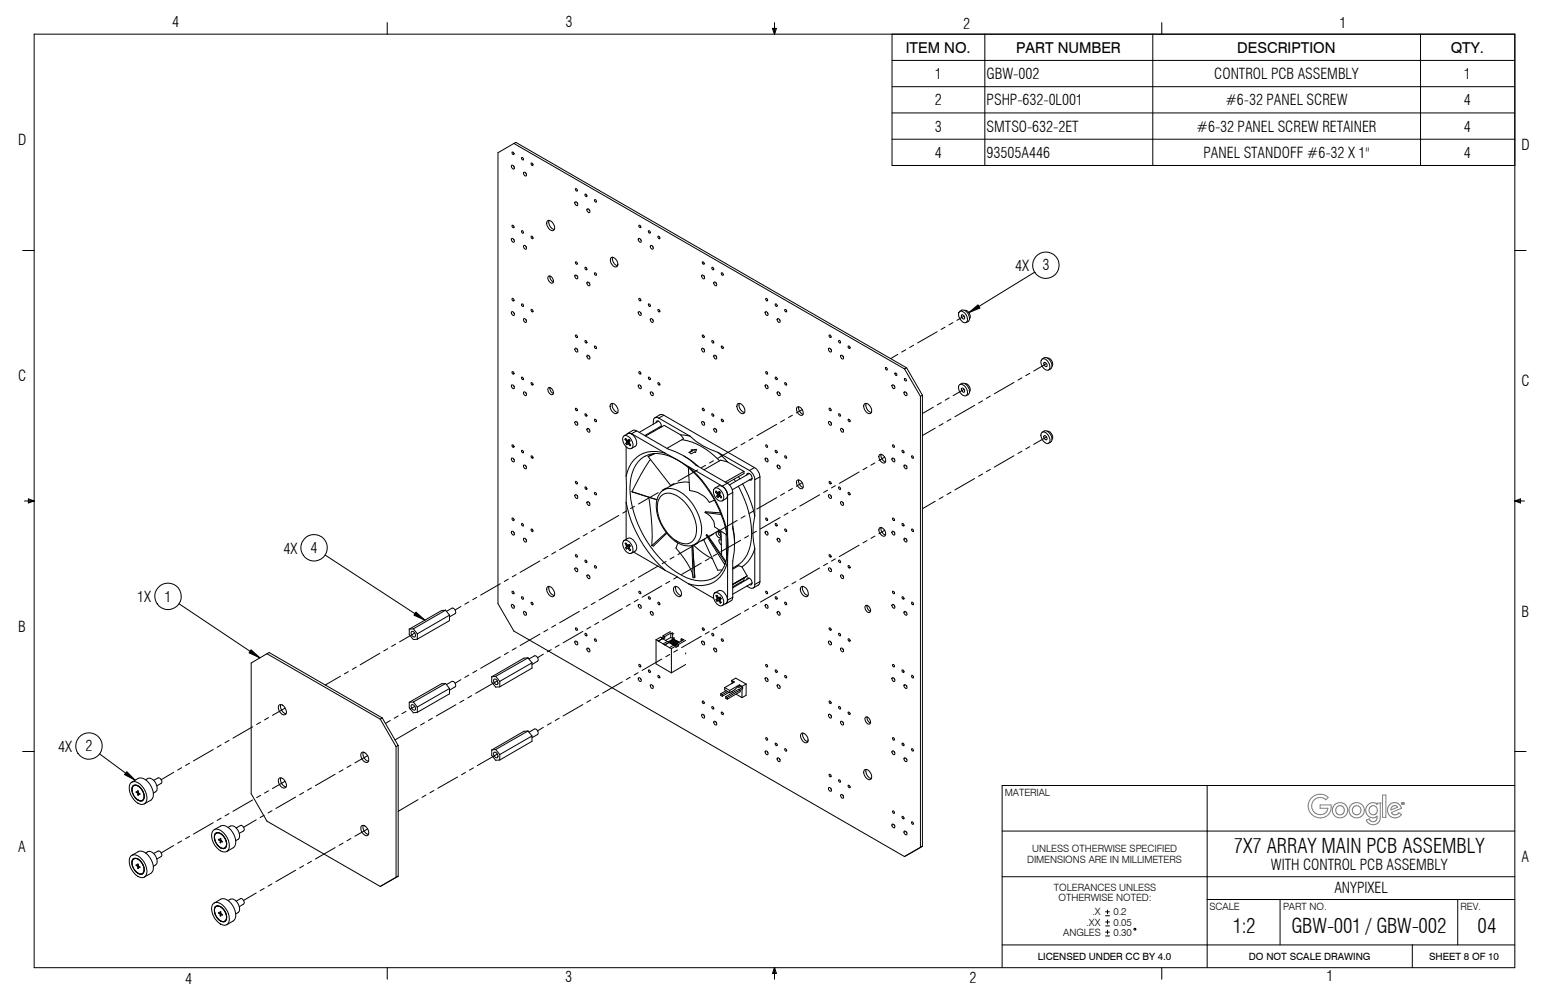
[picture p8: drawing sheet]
<svg xmlns="http://www.w3.org/2000/svg" width="432mm" height="279mm" viewBox="0 0 432 279" stroke-linecap="round" stroke-linejoin="round" font-family="sans-serif">
<defs><g id="words">
<g font-size="5.6">
<text x="343.9" y="237.9">7X7 ARRAY MAIN PCB ASSEMBLY</text>
<text x="343.7" y="260.2">1:2</text>
<text x="360" y="260.2">GBW-001 / GBW-002</text>
<text x="411.9" y="260.2">04</text>
</g>
<g font-size="4.2">
<text x="48" y="7.5">4</text>
<text x="157.6" y="7.5">3</text>
<text x="268.5" y="8">2</text>
<text x="373.4" y="7.8">1</text>
<text x="252.5" y="14.7">ITEM NO.</text>
<text x="283.3" y="14.7">PART NUMBER</text>
<text x="344.9" y="14.7">DESCRIPTION</text>
<text x="404.4" y="14.7">QTY.</text>
<text x="260.6" y="22.1">1</text>
<text x="275" y="22.1">GBW-002</text>
<text x="338.5" y="22.1">CONTROL PCB ASSEMBLY</text>
<text x="408.1" y="22.1">1</text>
<text x="260.6" y="29.4">2</text>
<text x="275" y="29.4">PSHP-632-0L001</text>
<text x="341.6" y="29.4">#6-32 PANEL SCREW</text>
<text x="408.1" y="29.4">4</text>
<text x="5.1" y="40.3">D</text>
<text x="260.6" y="36.7">3</text>
<text x="275" y="36.7">SMTSO-632-2ET</text>
<text x="333.6" y="36.7">#6-32 PANEL SCREW RETAINER</text>
<text x="408.1" y="36.7">4</text>
<text x="424.2" y="41.8">D</text>
<text x="260.6" y="44">4</text>
<text x="275" y="44">93505A446</text>
<text x="335.5" y="44">PANEL STANDOFF #6-32 X 1&quot;</text>
<text x="408.1" y="44">4</text>
<text x="283" y="75.6">4X</text>
<text x="290.6" y="75.4">3</text>
<text x="5.1" y="106.2">C</text>
<text x="424.2" y="107.7">C</text>
<text x="79" y="154.3">4X</text>
<text x="86.6" y="154.2">4</text>
<text x="38.3" y="167.9">1X</text>
<text x="45.8" y="167.7">1</text>
<text x="424.2" y="172">B</text>
<text x="5.1" y="176.2">B</text>
<text x="16.3" y="209.6">4X</text>
<text x="23.8" y="209.4">2</text>
<text x="5.1" y="237.6">A</text>
<text x="354.3" y="242.6">WITH CONTROL PCB ASSEMBLY</text>
<text x="424.2" y="240.3">A</text>
<text x="372" y="249">ANYPIXEL</text>
<text x="51.6" y="274.4">4</text>
<text x="157.5" y="273.7">3</text>
<text x="270.3" y="274.1">2</text>
<text x="369.8" y="273.6">1</text>
</g>
<g font-size="2.8">
<text x="280.1" y="222">MATERIAL</text>
<text x="287.7" y="237.7">UNLESS OTHERWISE SPECIFIED</text>
<text x="286.3" y="240.5">DIMENSIONS ARE IN MILLIMETERS</text>
<text x="293.8" y="248.5">TOLERANCES UNLESS</text>
<text x="295.1" y="251.3">OTHERWISE NOTED:</text>
<text x="304.5" y="255.3">.X</text>
<text x="310.4" y="255.3">0.2</text>
<text x="337.2" y="253.7">SCALE</text>
<text x="357.7" y="253.7">PART NO.</text>
<text x="407.1" y="253.7">REV.</text>
<text x="296.4" y="260.9">ANGLES</text>
<text x="302.9" y="258.1">.XX</text>
<text x="310.4" y="258.1">0.05</text>
<text x="310.4" y="260.9">0.30</text>
<text x="289.3" y="267.7">LICENSED UNDER CC BY 4.0</text>
<text x="348.1" y="267.7">DO NOT SCALE DRAWING</text>
<text x="398.4" y="267.7">SHEET 8 OF 10</text>
</g>
</g></defs>
<g fill="none" stroke="#000" stroke-width=".28">
<path d="M9.5 9.5h412.8v260.3h-412.8zM107.9 6.3v3.2M215.3 7.9h1.2l-.6 1.6zM215.6 7.9l.3 1.6M215.9 6.3v3.2M216.2 7.9l-.3 1.6M248.7 9.5v36.6h173.6M248.7 16.8h173.6M274.5 9.5v36.6M321.4 9.5v36.6M323.8 6.3v3.2M396 9.5v36.6"/>
<path d="M248.7 24.2h173.6M248.7 31.5h173.6M248.7 38.8h173.6M142.6 46.2a.57 .57 0 0 1 .7 .2 .57 .57 0 0 1-.2 .8l-.4-.4zM142.8 42.4a.35 .35 0 0 1 .4 .2 .35 .35 0 0 1-.2 .5l-.3-.5zM143.2 46.3l.1 .3M143.3 40l-4.5 2.6v125.7l4.5 7.7 108.8 62.8 4.5-2.5M143.3 40l108.8 62.9M143.3 40l.5-.3 108.9 62.9M145.4 44a.33 .33 0 0 1 .4 .1 .33 .33 0 0 1-.1 .5zM146 48.1a.57 .57 0 0 1 .6 .3 .57 .57 0 0 1-.1 .7l-.4-.4zM146.6 48.3l.1 .2"/>
<path d="M148 45.5a.34 .34 0 0 1 .5 .2 .34 .34 0 0 1-.2 .4zM160.3 56.4a.57 .57 0 0 1 .7 .2 .57 .57 0 0 1-.2 .8l-.4-.4zM160.4 52.7a.33 .33 0 0 1 .5 .1 .33 .33 0 0 1-.2 .5zM160.9 56.5l.1 .3M163.1 54.2a.38 .38 0 0 1 .4 .1 .38 .38 0 0 1-.1 .5l-.3-.2zM163.6 58.3a.56 .56 0 0 1 .7 .3 .56 .56 0 0 1-.1 .7l-.6-.6zM164.2 58.5l.2 .2M165.7 55.7a.34 .34 0 0 1 .5 .2 .34 .34 0 0 1-.2 .4zM6.3 69.8h3.2M142.6 66.6a.57 .57 0 0 1 .7 .2 .57 .57 0 0 1-.2 .8l-.4-.4zM142.7 62.9a.38 .38 0 0 1 .5 .1 .38 .38 0 0 1-.1 .5l-.3-.3zM143.2 66.7l.1 .3"/>
<path d="M145.4 64.4a.35 .35 0 0 1 .4 .2 .35 .35 0 0 1-.1 .4zM146 68.5a.57 .57 0 0 1 .6 .3 .57 .57 0 0 1-.1 .7l-.4-.4zM146.6 68.7l.1 .2M148 66a.33 .33 0 0 1 .5 .1 .33 .33 0 0 1-.2 .4zM152.7 61.6a1.62 1.62 0 0 1 1.9 1.4 .92 .92 0 0 1-.5 1.3 2.02 2.02 0 0 1-1.4-2.7zM153 77a1.31 1.31 0 0 1 1.1 1.9 1.29 1.29 0 0 1-1.1-1.9zM153 61.4a2.16 2.16 0 0 0 1.5 2.6M153.3 77l.2 .9 .8 .7M160.3 76.8a.57 .57 0 0 1 .7 .3 .57 .57 0 0 1-.2 .7l-.4-.4zM160.4 73.1a.35 .35 0 0 1 .5 .1 .35 .35 0 0 1-.2 .5zM160.9 76.9l.1 .3M163.1 74.6a.34 .34 0 0 1 .4 .2 .34 .34 0 0 1-.2 .4z"/>
<path d="M163.6 78.7a.56 .56 0 0 1 .7 .3 .56 .56 0 0 1-.1 .7l-.6-.6zM164.2 78.9l.2 .3M165.8 76.1a.35 .35 0 0 1 .4 .2 .35 .35 0 0 1-.2 .5l-.3-.4zM170.3 71.8a1.71 1.71 0 0 1 1.7 2.5 1.57 1.57 0 0 1-1.9-1.8zM170.8 71.7a2.08 2.08 0 0 0 1.4 2.4M177.9 66.6a.56 .56 0 0 1 .7 .2 .56 .56 0 0 1-.1 .8l-.6-.6zM178.1 62.9a.38 .38 0 0 1 .5 .1 .38 .38 0 0 1-.1 .5l-.4-.3zM178.5 66.7l.2 .3M180.8 64.4a.34 .34 0 0 1 .4 .2 .34 .34 0 0 1-.2 .4zM181.3 68.5a.57 .57 0 0 1 .7 .3 .57 .57 0 0 1-.1 .7l-.5-.4zM181.9 68.7l.2 .2M183.4 65.9a.4 .4 0 0 1 .5 .2 .4 .4 0 0 1-.1 .5z"/>
<path d="M195.6 76.8a.57 .57 0 0 1 .7 .3 .57 .57 0 0 1-.1 .7l-.5-.4zM195.8 73.1a.32 .32 0 0 1 .4 .1 .32 .32 0 0 1-.2 .5zM196.2 76.9l.2 .3M198.4 74.6a.34 .34 0 0 1 .5 .2 .34 .34 0 0 1-.2 .4zM199 78.7a.57 .57 0 0 1 .7 .3 .57 .57 0 0 1-.1 .7l-.5-.4zM199.6 78.9l.1 .2M201.1 76.1a.35 .35 0 0 1 .5 .2 .35 .35 0 0 1-.3 .5zM288.4 75.9l-18.3 11.3M422.3 69.8h3.1M142.7 86.9a.61 .61 0 0 1 .6 .4 .61 .61 0 0 1-.2 .7l-.4-.4zM142.7 83.3a.34 .34 0 0 1 .5 .1 .34 .34 0 0 1-.2 .5zM143.2 87.1l.1 .3"/>
<path d="M145.4 84.8a.33 .33 0 0 1 .4 .2 .33 .33 0 0 1-.1 .4zM146 88.9a.57 .57 0 0 1 .6 .3 .57 .57 0 0 1-.1 .7l-.4-.4zM146.6 89.1l.1 .3M148 86.4a.32 .32 0 0 1 .5 .1 .32 .32 0 0 1-.2 .5zM160.4 97.1a.61 .61 0 0 1 .6 .4 .61 .61 0 0 1-.2 .7l-.4-.4zM160.4 93.5a.33 .33 0 0 1 .5 .1 .33 .33 0 0 1-.2 .5zM160.9 97.3l.1 .3M163.1 95a.35 .35 0 0 1 .5 .2 .35 .35 0 0 1-.3 .4l-.2-.3zM163.7 99.1a.59 .59 0 0 1 .7 .3 .59 .59 0 0 1-.2 .7l-.6-.6zM164.2 99.3l.2 .3M165.8 96.5a.35 .35 0 0 1 .4 .2 .35 .35 0 0 1-.2 .5l-.3-.4zM177.9 87a.56 .56 0 0 1 .7 .2 .56 .56 0 0 1-.1 .8l-.6-.6z"/>
<path d="M178.1 83.3a.34 .34 0 0 1 .5 .1 .34 .34 0 0 1-.2 .5zM178.5 87.1l.2 .3M180.8 84.8a.35 .35 0 0 1 .5 .2 .35 .35 0 0 1-.3 .4zM181.3 88.9a.57 .57 0 0 1 .7 .3 .57 .57 0 0 1-.1 .7l-.5-.4zM181.9 89.1l.2 .3M183.4 86.4a.33 .33 0 0 1 .5 .1 .33 .33 0 0 1-.3 .5zM195.7 97.1a.61 .61 0 0 1 .6 .4 .61 .61 0 0 1-.1 .7l-.5-.4zM195.8 93.4a.35 .35 0 0 1 .5 .3 .35 .35 0 0 1-.3 .4zM196.2 97.3l.2 .3M198.4 95a.33 .33 0 0 1 .5 .2 .33 .33 0 0 1-.2 .4zM199 99.1a.57 .57 0 0 1 .7 .3 .57 .57 0 0 1-.1 .7l-.5-.4zM199.6 99.3l.1 .3"/>
<path d="M201.1 96.5a.35 .35 0 0 1 .5 .2 .35 .35 0 0 1-.3 .5l-.2-.4zM213.3 87a.57 .57 0 0 1 .7 .3 .57 .57 0 0 1-.1 .7l-.5-.4zM213.4 83.3a.34 .34 0 0 1 .5 .1 .34 .34 0 0 1-.2 .5zM213.9 87.1l.1 .3M216.1 84.8a.34 .34 0 0 1 .5 .2 .34 .34 0 0 1-.2 .4zM216.7 88.9a.57 .57 0 0 1 .6 .3 .57 .57 0 0 1-.1 .7l-.5-.4zM217.3 89.1l.1 .2M218.7 86.4a.33 .33 0 0 1 .5 .1 .33 .33 0 0 1-.2 .5zM231 97.2a.57 .57 0 0 1 .7 .3 .57 .57 0 0 1-.2 .7l-.4-.4zM231.1 93.5a.34 .34 0 0 1 .5 .2 .34 .34 0 0 1-.2 .4zM231.6 97.3l.1 .3M233.8 95a.33 .33 0 0 1 .4 .2 .33 .33 0 0 1-.1 .4z"/>
<path d="M234.4 99.1a.57 .57 0 0 1 .6 .3 .57 .57 0 0 1-.1 .7l-.5-.4zM234.9 99.3l.2 .3M236.5 96.5a.35 .35 0 0 1 .4 .2 .35 .35 0 0 1-.2 .5l-.3-.4zM250.3 98.8l-2 1.2M252.5 97.5l-1.1 .7M254.7 96.3l-1.1 .6M261.2 92.5l-5.4 3.1M263.4 91.2l-1.1 .7M265.6 90l-1.1 .6M267.5 86.9a2.05 2.05 0 0 1 2 2.8 .92 .92 0 0 1-1.4-.2 2.04 2.04 0 0 1-.6-2.6zM267.5 86.8a1.46 1.46 0 0 1 2.4 .7 1.41 1.41 0 0 1-.6 2.4M268.1 87.8a.7 .7 0 0 1 .7 .4 .7 .7 0 0 1-.2 .8l-.6-.7z"/>
<path d="M268.7 88.1l-2 1.2M268.9 86.6a1.56 1.56 0 0 1 1.4 2.3M291.9 99.8a1.58 1.58 0 0 1 1.3 2.3M142.7 107.3a.61 .61 0 0 1 .6 .4 .61 .61 0 0 1-.2 .7l-.4-.4zM142.8 103.6a.35 .35 0 0 1 .4 .3 .35 .35 0 0 1-.2 .4l-.3-.3zM143.2 107.5l.1 .3M145.4 105.2a.33 .33 0 0 1 .4 .2 .33 .33 0 0 1-.1 .4zM146.1 109.3a.61 .61 0 0 1 .6 .3 .61 .61 0 0 1-.2 .7l-.4-.3zM146.6 109.5l.1 .3M148 106.8a.38 .38 0 0 1 .5 .1 .38 .38 0 0 1-.1 .5zM153 108.1a1.31 1.31 0 0 1 1.1 1.9 1.29 1.29 0 0 1-1.1-1.9zM153.3 108.1l.2 1 .8 .6"/>
<path d="M160.4 117.5a.61 .61 0 0 1 .6 .4 .61 .61 0 0 1-.2 .7l-.4-.4zM160.4 113.9a.33 .33 0 0 1 .5 .2 .33 .33 0 0 1-.2 .4zM160.9 117.7l.1 .3M163.1 115.4a.35 .35 0 0 1 .5 .2 .35 .35 0 0 1-.3 .4l-.2-.3zM163.7 119.5a.59 .59 0 0 1 .7 .3 .59 .59 0 0 1-.2 .7l-.6-.5zM164.2 119.7l.2 .3M165.8 116.9a.35 .35 0 0 1 .4 .2 .35 .35 0 0 1-.2 .5l-.3-.5zM170.3 112.6a1.68 1.68 0 0 1 2 2l-.3 .6a1.74 1.74 0 0 1-1.9-1.9zM170.7 112.5a2.14 2.14 0 0 0 1.5 2.5M178.1 107.3a.59 .59 0 0 1 .6 .4 .59 .59 0 0 1-.2 .7l-.6-.6zM178.1 103.6a.35 .35 0 0 1 .5 .3 .35 .35 0 0 1-.2 .4zM178.5 107.5l.2 .3"/>
<path d="M180.8 105.2a.35 .35 0 0 1 .5 .2 .35 .35 0 0 1-.3 .4l-.2-.3zM181.4 109.3a.61 .61 0 0 1 .6 .3 .61 .61 0 0 1-.1 .7l-.5-.4zM181.9 109.5l.2 .3M182.8 117.9l.3-.5a1.37 1.37 0 0 1 1.2 1.7M183.4 106.8a.38 .38 0 0 1 .4 .1 .38 .38 0 0 1 0 .5zM183.6 117.4l-5.4 3.2M183.6 116.6a.93 .93 0 0 0-1-.1 .93 .93 0 0 0-.5 1v.8M183.6 119.2l.3 .1M183.6 116.6l8.8 5M184.4 118.8l-4.7 2.7M185 115.8l-.8-.2-1.7 .9M185 115.8l-1.4 .8"/>
<path d="M185 115.8l25.3 14.6M195.7 117.5a.61 .61 0 0 1 .6 .4 .61 .61 0 0 1-.1 .7l-.5-.4zM195.8 113.8a.35 .35 0 0 1 .5 .3 .35 .35 0 0 1-.3 .4l-.2-.3zM196.2 117.7l.2 .3M198.4 115.4a.38 .38 0 0 1 .5 .2 .38 .38 0 0 1-.1 .5zM199.1 119.5a.61 .61 0 0 1 .6 .3 .61 .61 0 0 1-.1 .7l-.6-.5zM199.6 119.7l.1 .3M201.1 116.9a.35 .35 0 0 1 .5 .2 .35 .35 0 0 1-.3 .5l-.3-.5zM205.7 112.6a1.82 1.82 0 0 1 1.7 2.6 1.74 1.74 0 0 1-2-1.9zM206.1 112.5a2.14 2.14 0 0 0 1.5 2.5M213.4 107.3a.61 .61 0 0 1 .6 .4 .61 .61 0 0 1-.1 .7l-.5-.4zM213.4 103.7a.33 .33 0 0 1 .5 .2 .33 .33 0 0 1-.2 .4z"/>
<path d="M213.9 107.5l.1 .3M216.2 105.2a.35 .35 0 0 1 .4 .2 .35 .35 0 0 1-.2 .4l-.3-.3zM216.5 118.3l-5.5 3.2M216.7 109.3a.61 .61 0 0 1 .7 .3 .61 .61 0 0 1-.2 .7l-.5-.4zM217.3 109.5l.1 .3M218.7 117.1l-1.1 .6M218.7 106.8a.33 .33 0 0 1 .5 .1 .33 .33 0 0 1-.2 .5zM220.9 115.8l-1.1 .6M222.3 113.5a1.47 1.47 0 0 1 1.4 .7 1.47 1.47 0 0 1-.1 1.6 1.59 1.59 0 0 1-1.3-2.3zM222.6 113.4l.2 1.2 1.1 .9M223.6 114.2l-1.6 .9M231.1 117.5a.61 .61 0 0 1 .6 .4 .61 .61 0 0 1-.2 .7l-.4-.4z"/>
<path d="M231.2 113.8a.35 .35 0 0 1 .4 .3 .35 .35 0 0 1-.2 .4zM231.6 117.7l.1 .3M233.8 115.4a.33 .33 0 0 1 .4 .2 .33 .33 0 0 1-.1 .4zM234.4 119.5a.61 .61 0 0 1 .6 .3 .61 .61 0 0 1-.1 .7l-.5-.4zM234.9 119.7l.2 .3M236.5 116.9a.35 .35 0 0 1 .4 .2 .35 .35 0 0 1-.2 .5l-.3-.5zM241 112.6a1.81 1.81 0 0 1 1.7 2.6 1.74 1.74 0 0 1-2-2zM241.4 112.5a2.14 2.14 0 0 0 1.5 2.5M246.8 102.5a.34 .34 0 0 1 .5 .2 .34 .34 0 0 1-.2 .5zM248.8 107.3a.61 .61 0 0 1 .6 .4 .61 .61 0 0 1-.2 .7l-.4-.4zM249.3 107.5l.1 .3M249.5 104.1a.33 .33 0 0 1 .4 .1 .33 .33 0 0 1-.2 .5z"/>
<path d="M252 109.3a.56 .56 0 0 1 .7 .3 .56 .56 0 0 1-.1 .7l-.5-.4zM252.1 102.9l4.5 7.6M252.2 105.5a.35 .35 0 0 1 .4 .3 .35 .35 0 0 1-.2 .4l-.3-.3zM252.6 109.5l.2 .3M252.7 102.6l4.4 7.6M252.7 102.6l-.6 .3M256.6 110.5v125.8M257.1 110.2l-.5 .3M257.1 110.2v125.8M260.2 113.5l-3.1 1.8M260.7 119.4l-3.6 2.1M262.4 112.3l-1.1 .6"/>
<path d="M262.9 118.1l-1.1 .6M264.6 111l-1.1 .6M265.1 116.8l-1.1 .7M267.3 107.4a1.41 1.41 0 0 1 2.2 1.1 1.39 1.39 0 0 1-.3 1.9 2.28 2.28 0 0 1-1.9-3zM267.5 107.2l.6-.3a2.05 2.05 0 0 1 1.8 3.1l-.6 .3M268.1 108.3a.68 .68 0 0 1 .7 .3 .68 .68 0 0 1-.1 .8l-.6-.5zM268.7 108.6l-3 1.7M268.9 107a1.55 1.55 0 0 1 1.4 2.3M271.7 113l-5.5 3.2M273.9 111.8l-1.1 .6M276.1 110.4l-1.1 .7M282.7 106.6l-5.5 3.2"/>
<path d="M284.9 105.4l-1.1 .6M287.1 104.1l-1.1 .6M290.4 100.2a1.6 1.6 0 0 1 2.1 1.3 1.12 1.12 0 0 1-.5 1.8 2.32 2.32 0 0 1-1.6-3.1zM290.5 100.1a1.38 1.38 0 0 1 2.3 .6 1.47 1.47 0 0 1-.5 2.5M291.1 101.1a.67 .67 0 0 1 .7 .4 .67 .67 0 0 1-.2 .7l-.5-.3-.1-.5zM291.7 101.4l-3.5 2.1M6.8 139.7h2.7M7.9 139.1l1.6 .6-1.6 .6zM7.9 139.4l1.6 .3M9.5 139.7l-1.6 .3M142.7 127.7a.65 .65 0 0 1 .6 .4 .65 .65 0 0 1-.2 .7l-.4-.4zM142.8 124a.35 .35 0 0 1 .4 .3 .35 .35 0 0 1-.2 .4l-.3-.5z"/>
<path d="M143.2 127.9l.1 .3M145.4 125.6a.33 .33 0 0 1 .4 .2 .33 .33 0 0 1-.1 .4zM146.1 129.7a.62 .62 0 0 1 .5 .3 .62 .62 0 0 1-.1 .7l-.4-.3zM146.6 129.9l.1 .3M148 127.2a.38 .38 0 0 1 .5 .1 .38 .38 0 0 1-.1 .5zM160.3 138a.57 .57 0 0 1 .7 .3 .57 .57 0 0 1-.2 .7l-.4-.4zM160.4 134.3a.33 .33 0 0 1 .5 .2 .33 .33 0 0 1-.2 .4zM160.9 138.1l.1 .3M163.1 135.8a.35 .35 0 0 1 .5 .2 .35 .35 0 0 1-.3 .4l-.2-.3zM163.7 139.9a.63 .63 0 0 1 .6 .4 .63 .63 0 0 1-.1 .7l-.6-.6zM165.7 137.4a.36 .36 0 0 1 .5 .1 .36 .36 0 0 1-.1 .5l-.3-.2zM173.8 121.7a1.53 1.53 0 0 1 2.2 1 1.57 1.57 0 0 1-.2 2.4 2.62 2.62 0 0 1-2-3.4z"/>
<path d="M174 121.5l1-.6a2.41 2.41 0 0 1 2.2 3.5l-1.2 .7M174.2 122.5l.4 .4M174.2 122.5l.2-.2 .5 .6 .2-.1M174.5 123.7l.3 .3 .2-.2M174.5 132.8v7.3M174.5 122.4l-.3 .1M174.5 124.6v8.2M174.6 122.9l.1 .3M174.7 123.2v.2M174.7 123.4l-.2 .3M174.8 122.8l-.2 .1M175.1 122.8l.2-.3 .3 .4"/>
<path d="M175.1 123.7l-.1 .1M175.1 123.7l.2 .2M175.3 123.9l.3 .4M175.4 123.4l-.4 .4M175.4 122.6l-.3 .2M175.4 123.5l-.3 .2M175.5 122.8l-.8 .4M175.5 123.1l-1 .6M175.6 123.7l-.3 .2M175.6 122.9l-.3 .5 .5 .7-.2 .2M175.6 122.9h.1M175.6 122.9l-.9 .5"/>
<path d="M175.8 124.2l-.2 .1M176.1 120.9l-.9-.1-.4 .3M176.1 120.9l9.4 5.5M176.1 137.1l7 2.3M176.1 137.1l.3 .1M177.5 120.1l8.7 5.1a19.5 19.5 0 0 1 7.8 4.5l8.7 5M177.5 120.1l-.8-.2-1.7 1M177.5 120.1l-1.4 .8M179.8 127.3a8.3 8.3 0 0 1 7.9 .4 30.3 30.3 0 0 1 14.4 19.1 15.9 15.9 0 0 1-.8 12.1 5.2 5.2 0 0 1-2.2 2.2M179.8 127.2a8.1 8.1 0 0 0-3.9 6.1 26.4 26.4 0 0 0 4.5 17.7 24.1 24.1 0 0 0 12.3 10.5 8.3 8.3 0 0 0 6.4-.4M180.7 127.3l6.3 8.2a7.5 7.5 0 0 1 5.1-1M180.8 138.6l.6 3.9a51.9 51.9 0 0 1 .3 9.6"/>
<path d="M181.3 128.1l-2.6 4.1-2.6 4.9M182.1 120.1v.3M182.4 126.5l-1.7 .8M182.5 126.5l-1.8 .8M183.5 137.4l-5.5 3.1M184.2 138.3a3.4 3.4 0 0 1 4.3-.2 11.4 11.4 0 0 1 5.5 11 3 3 0 0 1-4.7 2.1 11.5 11.5 0 0 1-6-10.7l.2-.8zM185.5 126.4l6.4 3.7M185.5 126.4a7.9 7.9 0 0 0-11 6.4M185.7 136.1l-1.1 .6M187 135.4l-2 1.2a5 5 0 0 1 5.5 1.2 13.6 13.6 0 0 1 5 11.2 3.8 3.8 0 0 1-5.5 2.9 12.4 12.4 0 0 1-6.9-12.6 4.1 4.1 0 0 1 1.9-2.6M187.9 134.8l-1.1 .7M189.8 121.3l2.6 .3"/>
<path d="M189.8 121.3l.7 1-4.6 2.7M189.8 121.3l-4.6-2.7-5.2 3M190.1 122.6a17.3 17.3 0 0 1 10.5 5.9M190.6 127.1l1.6 1 2.4 1.9M191.9 130.4l.3 6.4a7.1 7.1 0 0 1 5.5 3.3l1.5-.7M191.9 130.1l9.4 5.5M191.9 130.1a33.5 33.5 0 0 1 10.9 19M192.4 121.6a19.7 19.7 0 0 0 7.8 4.6M192.7 125.5l1.4-.2-.2 .9-.3-.2-.9 .5-.6-.3 .9-.6zM193 125.6l-.8 .6M194.1 125.4l-1.3 .2M194.5 131l-5.5 3.2"/>
<path d="M196.7 129.8l-1.1 .6M198.9 128.5l-1.1 .6M199.2 136.2a1.82 1.82 0 0 1 2.3 1.3 1.3 1.3 0 0 1-.6 2.2 2.6 2.6 0 0 1-1.7-3.5zM199.3 136.1l1-.6a2.34 2.34 0 0 1 2.1 3.6l-1.1 .6M199.5 137.2l.4 .4M199.5 137.2l.1-.3 .6 .5M199.8 137.1l-.3 .1M199.8 138.4l.4 .4 .1-.4M199.9 137.6l.1 .2M200 137.8v.2M200 138l-.2 .4M200.2 126.2l8.7 5"/>
<path d="M200.2 126.2l2.5 2.6M200.2 137.4l-.3 .2M200.3 137.3l.1-.3 .4 .4-.2 .5M200.3 137.3l-.1 .1M200.3 137.3l.4-.1-.5 .2M200.4 138.3l-.1 .1M200.4 138.3l.2 .1M200.6 137.9l.2 .2M200.6 137.8l-.6 .2M200.6 137.9l-.8 .5M200.7 138.1l-.3 .2M200.7 138.1l-.4 .3"/>
<path d="M200.7 137.5l-.7 .3M200.8 138.1l.3 .4-.1 .3-.4-.4M200.9 138.3l-.3 .1M201.3 135.6a3.2 3.2 0 0 1 1.5 2.5M202.7 134.7l-1.4 .9M202.7 128.8l-1.8-.5-4.6 2.7M202.7 128.8l4.7 2.6M202.7 134.7a3.4 3.4 0 0 1 1.6 2.6M202.8 138.1v11M204.3 137.3v10.1a19.9 19.9 0 0 1 0 9.1v10M204.3 137.3l-1.5 .8M204.6 133.6l.4 .6"/>
<path d="M205.5 124.7l-5.5 3.1M205.8 135.6a25.7 25.7 0 0 1 3.3 16.7 8.5 8.5 0 0 1-4.8 6.1M205.9 132.9l.3 .7M207 134.9a33.3 33.3 0 0 1 3.4 8.9M207.4 131.4l-5.2 3M207.4 131.4v.6l-4.7 2.7M207.7 123.4l-1.1 .6M208.2 132.5v-.3a1.09 1.09 0 0 1 1.3 .3 1.09 1.09 0 0 1 0 1.4l-.6-.1M208.9 132l-5.6 3.2M208.9 131.2a3.2 3.2 0 0 1 1.5 2.6M209.7 133.4l-5.6 3.2M209.9 122.1l-1.1 .7"/>
<path d="M210.3 130.4a3.4 3.4 0 0 1 1.5 2.6M210.3 130.4l-1.4 .8M210.4 133.8v10M211.8 133l-1.4 .8M211.8 133v29.2M213.4 127.7a.61 .61 0 0 1 .6 .4 .61 .61 0 0 1-.1 .7l-.5-.4zM213.4 124.1a.32 .32 0 0 1 .5 .2 .32 .32 0 0 1-.2 .4zM213.9 127.9l.1 .3M216.2 125.6a.35 .35 0 0 1 .4 .2 .35 .35 0 0 1-.2 .4l-.3-.4zM216.5 138.8l-5.5 3.1M216.7 129.7a.61 .61 0 0 1 .7 .3 .61 .61 0 0 1-.2 .7l-.5-.3zM217.3 129.9l.1 .3"/>
<path d="M218.7 137.5l-1.1 .6M218.7 127.2a.33 .33 0 0 1 .5 .1 .33 .33 0 0 1-.2 .5zM220.9 136.2l-1.1 .7M222.3 133.9a1.49 1.49 0 0 1 1.4 .8 1.49 1.49 0 0 1-.1 1.6 1.64 1.64 0 0 1-1.3-2.4zM222.6 133.8l.1 .8a1.83 1.83 0 0 0 1.2 1.3M223.6 134.6l-1.6 1M228.5 138l-5.5 3.1M230.7 136.7l-1.1 .6M231.1 137.9a.72 .72 0 0 1 .5 1.1 .7 .7 0 0 1-.5-1.1zM231.2 134.2a.35 .35 0 0 1 .4 .3 .35 .35 0 0 1-.2 .4l-.3-.3zM231.6 138.1l.1 .3M232.9 135.4l-1.1 .7"/>
<path d="M233.8 135.8a.33 .33 0 0 1 .4 .2 .33 .33 0 0 1-.1 .4zM234.4 139.9a.61 .61 0 0 1 .6 .3 .61 .61 0 0 1-.1 .7l-.5-.3zM236.5 137.3a.35 .35 0 0 1 .4 .2 .35 .35 0 0 1-.2 .5l-.3-.5zM239.5 131.6l-5.5 3.2M241.7 130.3l-1.1 .7M243.9 129.1l-1.1 .6M245.2 126.7a1.49 1.49 0 0 1 1.5 .8 1.49 1.49 0 0 1-.2 1.6 1.64 1.64 0 0 1-1.3-2.4zM245.6 126.7a1.94 1.94 0 0 0 1.2 2.1M246.6 127.5l-1.6 .9M248.8 127.7a.61 .61 0 0 1 .6 .4 .61 .61 0 0 1-.2 .7l-.4-.4zM248.8 124.1a.33 .33 0 0 1 .5 .2 .33 .33 0 0 1-.3 .4zM249.3 127.9l.1 .3"/>
<path d="M251.5 125.6a.35 .35 0 0 1 .5 .2 .35 .35 0 0 1-.3 .4l-.2-.3zM252.1 129.7a.6 .6 0 0 1 .6 .3 .6 .6 0 0 1-.1 .7l-.5-.4zM252.6 129.9l.2 .3M254.2 127.1a.35 .35 0 0 1 .4 .2 .35 .35 0 0 1-.2 .5l-.3-.5zM260.7 139.8l-3.6 2.1M262.9 138.5l-1.1 .6M265.1 137.2l-1.1 .7M271.7 133.4l-5.5 3.2M273.9 132.2l-1.1 .6M276.1 130.9l-1.1 .6M282.7 127.1l-5.5 3.2M284.9 125.8l-1.1 .6"/>
<path d="M287.1 124.5l-1.1 .7M290.4 120.6a1.65 1.65 0 0 1 2.1 1.4 1.06 1.06 0 0 1-.6 1.7 2.31 2.31 0 0 1-1.5-3.1zM290.5 120.5l.6-.3a2.03 2.03 0 0 1 1.8 3.1l-.6 .3M291 121.6a.61 .61 0 0 1 .7 .3 .61 .61 0 0 1-.1 .7l-.5-.3zM291.8 121.8l-3.6 2.1M291.9 120.2a1.64 1.64 0 0 1 1.3 2.3M422.3 139.7h2.6M422.3 139.7l1.5-.6v1.2zM422.3 139.7l1.5 .3M423.8 139.4l-1.5 .3M90.6 154.8l27.8 18.1M142.6 148.3a.57 .57 0 0 1 .7 .2 .57 .57 0 0 1-.2 .7l-.4-.4z"/>
<path d="M142.8 144.4a.35 .35 0 0 1 .4 .3 .35 .35 0 0 1-.2 .4l-.3-.4zM143.2 148.4l.1 .2M145.4 146.1a.33 .33 0 0 1 .4 .1 .33 .33 0 0 1-.1 .4zM146 150.2a.57 .57 0 0 1 .6 .3 .57 .57 0 0 1-.1 .7l-.4-.4zM146.6 150.3l.1 .3M148 147.6a.34 .34 0 0 1 .5 .2 .34 .34 0 0 1-.2 .4zM150.5 156.4l-5.5 3.2M152.7 155.2l-1.1 .6M154.9 153.9l-1.1 .6M160.3 158.5a.57 .57 0 0 1 .7 .2 .57 .57 0 0 1-.2 .7l-.4-.4zM160.4 154.7a.33 .33 0 0 1 .5 .2 .33 .33 0 0 1-.2 .4zM160.9 158.6l.1 .2"/>
<path d="M161.5 150.1l-5.5 3.1M163.1 156.3a.34 .34 0 0 1 .4 .1 .34 .34 0 0 1-.2 .5zM163.7 148.8l-1.1 .6M164.2 140.1l.2 .3M165.7 157.8a.34 .34 0 0 1 .5 .2 .34 .34 0 0 1-.2 .4zM165.9 147.5l-1.1 .7M172.5 143.7l-5.5 3.2M173.9 150.8a1.78 1.78 0 0 1 2.2 1.3 1.73 1.73 0 0 1-.1 2.2 2.43 2.43 0 0 1-2.3-3.2zM174 150.7l1-.6a2.4 2.4 0 0 1 2.5 3l-.4 .6-1.1 .6M174.3 151.6l.3 .5M174.3 151.6l.2-.2 .6 .7M174.4 152.7l.2 .4 .3-.2"/>
<path d="M174.5 140.1a33.8 33.8 0 0 0 11 19M174.5 140.1v10.3M174.6 152.1l.1 .2M174.6 151.6h-.3M174.6 152.5l-.2 .2M174.7 152.3l-.1 .2M174.7 142.5l-1.1 .6M174.8 151.9l-.2 .2M174.9 152.9h.1M175 152.9l.2 .2M175.1 152.1l.3-.3 .3 .5-.3 .2 .1 .4M175.1 152.1l.4-.2-.8 .4"/>
<path d="M175.2 153.1l.4 .4M175.4 152.7l-.4 .2M175.4 152.6l-.5 .3M175.4 152.2l.2 .2M175.4 152.2l-1 .5M175.5 152.9l.3 .4M175.5 152.9l-.3 .2M175.6 152.1h.1M175.6 152.1l-.2 .1M175.6 152.1l-1 .4M175.8 153.3l-.2 .2M176.6 153.9l8.9 5.2"/>
<path d="M176.9 141.2l-1.1 .6M183.5 157.8l-5.5 3.2M185.5 159.1l6.4 3.7M185.7 156.5l-1.1 .7M185.7 148.5l-4 3.6M185.9 148.7l-3.7 3.6-.5-.2M187.9 155.3l-1.1 .6M189 151.4l-.6 1.4 1.1 1.3a23.7 23.7 0 0 1 3.5 5.6l.2 1.2M192.9 152.1l.3 9 .5-.1M193.1 152l.6 9M193.3 152a21.1 21.1 0 0 0 5.3 3.8M194.5 151.5l-5.5 3.1"/>
<path d="M195.5 157l-5.5 3.2M196.1 150.4l4 8.6 1.2-.1M196.6 142.9a4.3 4.3 0 0 1 2.6 4l3.4 2.3M196.6 142.9l4.4 .6M196.6 142.9v-.2l4.3 .3M196.7 150.2l-1.1 .6M197 149.1l.3 .2 5.1 7.2M197 149.1l-.2 .1 5.1 8.1M197 149.1l5.3 7.8-.4 .4M197 149.9l-3.2 1.9M197.1 149.7l-.1 .2M197.7 155.7l-1.1 .7"/>
<path d="M198.9 148.9l-1.1 .7M199.9 154.5l-1.1 .6M200.1 148.1l.5 .3 .4 .9M200.2 148.2l.2 .8 .6 .6v.1a1.02 1.02 0 0 1-1.2-.2 1.02 1.02 0 0 1-.2-1.1M200.5 147.9l.5 .7M200.6 147.8l-3.1 1.8M201 148.1l.2 6.7M201 150.2v.5M201 150.3h-.4a1.14 1.14 0 0 0 .5 1.6M201.9 157.3l.2 .1M202.4 149.1l.2 6.6M202.8 156.4a7.9 7.9 0 0 1-10.9 6.4"/>
<path d="M202.8 149.1v7.3M202.8 156.4v10.9M204.3 146.7l.3 2.4 .2 2.5M205.5 145.1l-5.5 3.2M206.5 150.7l-5.5 3.1M206.8 158.1l-.9-.4-1.6 1M206.8 158.1l1.5 2.5M207.7 143.8l-1.1 .7M208.7 149.4l-1.1 .6M209.9 142.6l-1.1 .6M210.4 143.8a19.9 19.9 0 0 0 0 9.1M210.4 152.9v10.1"/>
<path d="M210.4 152.9a8.8 8.8 0 0 1-3.6 5.2M210.9 148.1l-1.1 .7M213.3 148.3a.57 .57 0 0 1 .7 .2 .57 .57 0 0 1-.1 .7l-.5-.4zM213.4 144.5a.38 .38 0 0 1 .5 .2 .38 .38 0 0 1-.1 .5zM213.9 148.3l.1 .3M216.2 146a.35 .35 0 0 1 .4 .2 .35 .35 0 0 1-.2 .4l-.3-.4zM216.7 150.1a.65 .65 0 0 1 .6 .4 .65 .65 0 0 1-.1 .7l-.5-.4zM217.3 150.3l.1 .3M217.5 144.3l-5.5 3.2M218.7 147.6a.33 .33 0 0 1 .5 .1 .33 .33 0 0 1-.2 .5zM219.7 143l-1.1 .7M221.9 141.8l-1.1 .6"/>
<path d="M228.5 158.4l-5.5 3.1M230.7 157.1l-1.1 .6M231 158.5a.57 .57 0 0 1 .7 .2 .57 .57 0 0 1-.2 .7l-.4-.4zM231.2 154.6a.35 .35 0 0 1 .4 .3 .35 .35 0 0 1-.2 .4l-.3-.4zM231.6 158.6l.1 .2M232.9 155.8l-1.1 .7M233.8 156.3a.33 .33 0 0 1 .4 .1 .33 .33 0 0 1-.1 .4zM234.9 140.1l.2 .3M236.4 157.8a.34 .34 0 0 1 .5 .2 .34 .34 0 0 1-.2 .4zM239.5 152l-5.5 3.2M241.7 150.7l-1.1 .7M243.9 149.5l-1.1 .6"/>
<path d="M245.2 147.2a1.49 1.49 0 0 1 1.5 .7 1.49 1.49 0 0 1-.2 1.6 1.64 1.64 0 0 1-1.3-2.3zM245.6 147.1a1.94 1.94 0 0 0 1.2 2.1M246.6 147.9l-1.6 .9M248.8 148.1a.65 .65 0 0 1 .5 .4 .65 .65 0 0 1-.1 .7l-.4-.4zM248.8 144.5a.38 .38 0 0 1 .5 .2 .38 .38 0 0 1-.1 .5zM249.3 148.3l.1 .3M251.5 146a.35 .35 0 0 1 .5 .2 .35 .35 0 0 1-.3 .4l-.3-.4zM252.1 150.1a.6 .6 0 0 1 .6 .3 .6 .6 0 0 1-.1 .7l-.5-.3zM252.6 150.3l.2 .3M254.1 147.6a.32 .32 0 0 1 .5 .1 .32 .32 0 0 1-.2 .5zM49.9 168.4l22.5 15M110.3 179.6l-1.1 .7"/>
<path d="M114.1 175.4v1.6l1.1 1.4 1.1-.2M114.8 176.1a1.02 1.02 0 0 1 .9 1.5 1.02 1.02 0 0 1-.9-1.5zM115.2 175.3l1.1 1.4M115.2 175.3l-1.1 .1M115.6 176.5l-4.2 2.5M116.3 176.7v1.5M124.2 170.1l-9 5.2M124.2 170.1l1.1 1.4M124.2 170.1l-1.1 .2-9 5.1M124.5 170.5l1.5-.9a1.02 1.02 0 0 1 .9 1.5l-1.6 .9M125.3 171.5v1.6l-9 5.1M125.3 171.5l-9 5.2"/>
<path d="M128.5 169.1l-1.6 1M130.7 167.9l-1.1 .6M132.9 166.6l-1.1 .6M139.5 162.8l-5.5 3.1M141.7 161.5l-1.1 .6M142.6 168.7a.57 .57 0 0 1 .7 .2 .57 .57 0 0 1-.2 .7l-.4-.4zM142.7 164.9a.34 .34 0 0 1 .5 .2 .34 .34 0 0 1-.2 .5zM143.2 168.8l.1 .3M143.9 160.2l-1.1 .7M145.4 166.5a.35 .35 0 0 1 .4 .1 .35 .35 0 0 1-.1 .5zM146 170.6a.57 .57 0 0 1 .6 .3 .57 .57 0 0 1-.1 .7l-.4-.4zM146.6 170.7l.1 .3"/>
<path d="M148 168a.33 .33 0 0 1 .5 .2 .33 .33 0 0 1-.2 .4zM150.5 176.8l-5.5 3.2M152.7 163.6a1.62 1.62 0 0 1 1.9 1.5 .92 .92 0 0 1-.5 1.3 2.02 2.02 0 0 1-1.4-2.8zM152.7 175.6l-1.1 .6M153 163.5a2.16 2.16 0 0 0 1.5 2.6M154.9 174.3l-1.1 .6M155.9 179.9l-1.1 .6M160.3 178.9a.57 .57 0 0 1 .7 .2 .57 .57 0 0 1-.2 .7l-.4-.3zM160.4 175.1a.35 .35 0 0 1 .5 .2 .35 .35 0 0 1-.2 .5zM160.9 179l.1 .3M161.5 170.5l-5.5 3.2M162.5 176.1l-5.5 3.1"/>
<path d="M163.1 176.6a.35 .35 0 0 1 .5 .2 .35 .35 0 0 1-.3 .5zM163.6 160.4a.56 .56 0 0 1 .7 .2 .56 .56 0 0 1-.1 .8l-.6-.6zM163.7 169.2l-1.1 .6M164.2 160.5l.2 .3M164.7 174.8l-1.1 .6M165.8 178.1a.35 .35 0 0 1 .4 .3 .35 .35 0 0 1-.2 .4l-.3-.3zM165.9 167.9l-1.1 .7M166.9 173.5l-1.1 .7M172.5 164.1l-5.5 3.2M173.5 169.7l-5.5 3.2M174.7 162.9l-1.1 .6M175.7 168.4l-1.1 .7"/>
<path d="M176.9 161.6l-1.1 .7M177.9 167.2l-1.1 .6M177.9 168.7a.56 .56 0 0 1 .7 .2 .56 .56 0 0 1-.1 .7l-.6-.6zM178.1 164.9a.38 .38 0 0 1 .5 .2 .38 .38 0 0 1-.1 .5l-.4-.3zM178.5 168.8l.2 .2M180.8 166.5a.34 .34 0 0 1 .4 .1 .34 .34 0 0 1-.2 .5zM181.3 170.6a.57 .57 0 0 1 .7 .3 .57 .57 0 0 1-.1 .7l-.5-.4zM181.9 170.7l.2 .3M182.9 178.4v6.7l4.3 2.5M182.9 178.4l.6 .3M183.4 168a.33 .33 0 0 1 .5 .2 .33 .33 0 0 1-.3 .4zM183.5 178.8l1.4 .7"/>
<path d="M183.5 178.7v.1M184.5 163.4l-5.5 3.1M184.7 178.1l1.3 .8M184.7 178.1l-1.2 .7M184.7 178.1l-.6-.4-1.2 .7M184.9 179.5h.1M184.9 179.5l.4 .3M184.9 177.6l.4 .3M184.9 177.6l-.5 .2M184.9 177.2l.4 .3M184.9 177.2v.4M185.3 177.5v.4"/>
<path d="M185.3 177.9l-.5 .2M185.3 179.8h.1M185.3 179.8l1.3 .8M186.5 179.1l-.4-.2-1.2 .6M186.5 179.1l-1.2 .7M186.5 179.1l1.3 .8M186.7 162.1l-1.1 .6M186.9 176.1l-2 1.1M187 177.8l-1.5 .8M187 177.8l.5 .3M187 176.5l-1.7 1M187 176.5v1.3"/>
<path d="M187 176.5l.2 .2M187.2 176.7h.1M187.2 176.7l.3 .2M187.5 176.4l-.3 .3M187.5 176.9v1.2M187.7 178.1l.2 .2-1.5 .8M187.7 178.1l-1.4 .9M187.7 178.1v.3M187.8 177.8l-.3 .3M187.8 176.7l-.3 .2M187.9 179.9l-1.3 .7M187.9 179.9l.5 .2"/>
<path d="M187.9 177.9h.1M188 163.6a1.74 1.74 0 0 1 2 2l-.3 .7a1.73 1.73 0 0 1-2-2zM188 178.4l.2 .1-1.4 .8M188 178.4l-1.4 .8M188 178.4v.2M188.4 163.5a2.16 2.16 0 0 0 1.5 2.6M188.4 178.6h.2l-1.4 .9M188.4 178.6l-1.5 .8M188.4 178.6v.2M188.7 179.8l-.4 .2M188.7 179.8l.4 .3M188.7 179.5l.4 .2"/>
<path d="M188.7 179.5v.3M188.7 179.7l-.6 .3M188.8 178.8l.1 .1-1.4 .8M188.8 178.8l-1.5 .8M188.8 178.8v.2M188.9 160.8l-1.1 .7M189.1 179l.2 .1-1.4 .8M189.1 179l-1.4 .8M189.1 179v.2M189.1 179.7v.4M189.9 178.2l.4 .3M189.9 178.2v.6"/>
<path d="M190.2 178l-.3 .2M190.3 178.5l-1.6 1M190.7 178.3l-.4 .2M191.1 178.6l-2 1.1M191.9 162.8l7 4M193.6 160.7l.1 .3M195.5 177.4l-5.5 3.2M195.6 178.9a.57 .57 0 0 1 .7 .2 .57 .57 0 0 1-.1 .7l-.5-.3zM195.8 175.1a.34 .34 0 0 1 .4 .2 .34 .34 0 0 1-.2 .5zM196.2 179l.2 .3M197.7 176.1l-1.1 .7M198.4 176.7a.34 .34 0 0 1 .5 .1 .34 .34 0 0 1-.2 .5z"/>
<path d="M199.1 161.1h.1M199.3 165.3a2.44 2.44 0 0 1 2.4 3.1 .97 .97 0 0 1-.9 .6 .97 .97 0 0 1-.9-.5l-.7-.9a1.93 1.93 0 0 1 .1-2.3zM199.3 165.3l1-.6a2.44 2.44 0 0 1 2.4 3.1l-.3 .5M199.6 166.2l.3 .4M199.6 166.2l.3-.2 .3 .5M199.6 167.2l.3 .4M199.9 174.9l-1.1 .6M199.9 166.6v.3M199.9 167l-.3 .2M199.9 166.1l-.3 .1M199.9 166.9v.1M200.2 166.5l.3 .2"/>
<path d="M200.2 167.5l-.3 .1M200.2 167.5h.1M200.2 166.5l-.3 .1M200.3 167.5l.2 .2M200.4 166.7l-.5 .2M200.5 166.7l.2-.2 .2 .2 .1 .3-.3 .1M200.5 167.7l.3 .4M200.7 167.3v.2M200.7 167.3l-.4 .2M200.7 166.7l.1 .3M200.7 166.7l-1.1 .5M200.7 167.5l.3 .5-.2 .1"/>
<path d="M200.7 167.1v.2M200.7 167.5l-.2 .2M200.8 166.5l-.3 .2M200.8 166.6l-.1 .1M200.8 166.6h.1M200.8 166.6l-.9 .4M200.8 167l-.9 .6M201 166.9l-.2 .1M201 166.9l-.8 .6M201 166.9l-.3 .2M201 167.9l-.2 .2M201.1 178.1a.35 .35 0 0 1 .5 .3 .35 .35 0 0 1-.3 .4l-.2-.3z"/>
<path d="M202.4 168.3l-1.1 .6M202.8 167.3l-.2 .8-.5 .3M204.3 166.5l-.3 .8-1.6 1M204.3 166.5l-1.5 .8M206.4 162.4l.2 .1M206.5 171.1l-5.5 3.1M207.3 161.2h.1M207.4 161.2v.6l-3.1 1.8M207.4 161.2l-3.1 1.8M208.2 161.7l.2-.5a1.27 1.27 0 0 1 1.1 1.9l-.6-.1M208.3 160.6l-.4 .2M208.3 160.6l-4 2.3"/>
<path d="M208.7 169.8l-1.1 .6M208.9 161.2l-4.6 2.7M209.7 162.6l-5.4 3.1M210.4 163a.89 .89 0 0 1-.4 1 .89 .89 0 0 1-1.1-.2l-.7-.4M210.9 168.5l-1.1 .7M211.8 162.2l-.2 .8-1.6 1M211.8 162.2l-1.4 .8M213.3 168.7a.57 .57 0 0 1 .7 .2 .57 .57 0 0 1-.1 .7l-.5-.4zM213.4 164.9a.38 .38 0 0 1 .5 .2 .38 .38 0 0 1-.1 .5zM213.9 168.8l.1 .2M216.1 166.5a.34 .34 0 0 1 .5 .1 .34 .34 0 0 1-.2 .5zM216.7 170.6a.57 .57 0 0 1 .6 .3 .57 .57 0 0 1-.1 .7l-.5-.4z"/>
<path d="M217.3 170.7l.1 .3M217.5 164.7l-5.5 3.2M218.7 168a.35 .35 0 0 1 .5 .1 .35 .35 0 0 1-.2 .5zM219.7 163.4l-1.1 .7M221.9 162.2l-1.1 .6M223.4 163.6a1.79 1.79 0 0 1 1.7 2.7 1.82 1.82 0 0 1-1.7-2.7zM223.8 163.5a2.21 2.21 0 0 0 1.5 2.6M231 178.9a.57 .57 0 0 1 .7 .2 .57 .57 0 0 1-.2 .7l-.4-.3zM231.1 175.1a.36 .36 0 0 1 .5 .2 .36 .36 0 0 1-.1 .5l-.3-.3zM231.6 179l.1 .2M233.8 176.7a.35 .35 0 0 1 .4 .1 .35 .35 0 0 1-.1 .5zM234.4 160.4a.57 .57 0 0 1 .6 .3 .57 .57 0 0 1-.1 .7l-.5-.4z"/>
<path d="M234.9 160.5l.2 .3M236.5 178.1a.35 .35 0 0 1 .4 .3 .35 .35 0 0 1-.2 .4zM241.3 168.8a1.29 1.29 0 0 1 1.1 2 1.29 1.29 0 0 1-1.1-2zM241.7 168.8l.2 1 .8 .7M248.7 168.7a.57 .57 0 0 1 .6 .2 .57 .57 0 0 1-.1 .7l-.4-.4zM248.8 164.9a.38 .38 0 0 1 .5 .2 .38 .38 0 0 1-.1 .5zM249.3 168.8l.1 .2M251.5 166.5a.38 .38 0 0 1 .4 .1 .38 .38 0 0 1-.1 .5l-.3-.3zM252 170.6a.56 .56 0 0 1 .7 .2 .56 .56 0 0 1-.1 .8l-.5-.4zM252.6 170.7l.2 .3M254.1 168a.34 .34 0 0 1 .5 .2 .34 .34 0 0 1-.2 .4zM74.4 182.3l-4.4 2.6v36.4l4.4 7.7 31.6 18.2"/>
<path d="M74.4 182.3l31.6 18.2M74.4 182.3l.6-.4 31.6 18.3M77.7 196.7a1.35 1.35 0 0 1 2 1.1 1.01 1.01 0 0 1-.3 1.5 1.96 1.96 0 0 1-1.7-2.6zM78.3 196.5a2.1 2.1 0 0 0 1.5 2.5M79.5 197.4l-3.6 2.1M94.9 188.6l-4.2 2.4M97.1 187.3l-1.1 .6M99.3 186l-1.1 .6M105.9 182.2l-5.5 3.2M108.1 180.9l-1.1 .6M111 199.6l-1.1 .7M113.2 198.4l-1.1 .6"/>
<path d="M114.1 195.8v1.6l1.1 1.4 1.1-.2M114.6 196.6a.88 .88 0 0 1 1.1 .3 .88 .88 0 0 1 0 1.1l-.7-.2-.4-.6zM115.2 195.7l1.1 1.4M115.2 195.7l-1.1 .1M115.7 197l-1.4 .7M116.3 197.1v1.5M124.2 190.6l-9 5.1M124.2 190.6l1.1 1.4M124.2 190.6l-1.1 .1-9 5.1M124.5 190.9l1.5-.9a1.02 1.02 0 0 1 .9 1.5l-1.6 .9M125.3 192l-9 5.1M125.3 192v1.5l-9 5.1"/>
<path d="M127.1 196.5l-5.5 3.1M128.5 189.5l-1.6 1M129.3 195.2l-1.1 .7M130.7 188.3l-1.1 .6M131.5 194l-1.1 .6M132.9 187l-1.1 .6M137.1 188.7v1.5l1.1 1.4 1.1-.1M137.6 189.5a.89 .89 0 0 1 1.1 .3 .89 .89 0 0 1-.1 1.1l-.4-.1-.4-.4zM138.2 188.6l1.1 1.4M138.2 188.6l-1.1 .1M138.6 189.9l-6 3.4M139.3 190v1.5"/>
<path d="M139.5 183.2l-5.5 3.2M141.7 181.9l-1.1 .6M143.9 180.6l-1.1 .7M147.2 183.4l-9 5.2M147.2 183.4l1.1 1.4M147.2 183.4l-1.2 .1-8.9 5.2M147.4 183.8l1.6-.9a1 1 0 0 1 .9 1.5l-1.6 .9M148.3 184.8l-9 5.2M148.3 184.8v1.5l-9 5.2M151.5 182.4l-1.6 1M153.7 181.1l-1.1 .7M162.5 196.5l-5.5 3.1"/>
<path d="M163.6 180.8a.56 .56 0 0 1 .7 .2 .56 .56 0 0 1-.1 .8l-.6-.6zM164.2 180.9l.2 .3M164.7 195.2l-1.1 .6M166.9 193.9l-1.1 .7M173.5 190.1l-5.5 3.2M175.7 188.8l-1.1 .7M177.9 187.6l-1.1 .6M177.9 189.1a.54 .54 0 0 1 .7 .2 .54 .54 0 0 1-.1 .7l-.6-.6zM178.1 185.3a.34 .34 0 0 1 .5 .2 .34 .34 0 0 1-.2 .5zM178.5 189.2l.2 .3M180.8 186.8a.35 .35 0 0 1 .5 .2 .35 .35 0 0 1-.3 .5zM181.3 191a.57 .57 0 0 1 .7 .3 .57 .57 0 0 1-.1 .7l-.5-.4z"/>
<path d="M181.9 191.1l.2 .3M183.4 188.4a.38 .38 0 0 1 .4 .2 .38 .38 0 0 1 0 .5zM184.5 183.8l-5.5 3.1M186.6 180.6h.1M186.6 180.6l.6 .2M186.7 182.5l-1.1 .6M187.2 180.8v6.8M188.4 180.1l-1.2 .7M188.9 181.2l-1.1 .7M189.1 180.1l-.7 .4v-.4M191.1 182.1v.2M191.1 185.3l-3.9 2.3"/>
<path d="M195.7 199.2a.61 .61 0 0 1 .6 .3 .61 .61 0 0 1-.1 .7l-.5-.3zM195.8 195.5a.34 .34 0 0 1 .4 .2 .34 .34 0 0 1-.2 .5zM196.2 199.4l.2 .3M198.4 197.1a.33 .33 0 0 1 .5 .2 .33 .33 0 0 1-.2 .4zM199 180.8a.57 .57 0 0 1 .7 .3 .57 .57 0 0 1-.1 .7l-.5-.4zM199.6 180.9l.1 .3M200.9 193.5l.4 .2M200.9 193.5v.4l.4 .2M201.1 198.5a.35 .35 0 0 1 .5 .3 .35 .35 0 0 1-.3 .4l-.2-.3zM201.3 193.7v.4M202 191.7l1.4 .8M202 191.7v.7l1.4 .8"/>
<path d="M202.3 194.3v.4l.4 .2M202.3 194.3l.4 .2M202.4 192.6l-1.5 .9M202.7 194.5v.4M202.8 192.8l-1.5 .9M203.2 193l-1.9 1.1M203.4 192.5v.7M204 189.7l.7 .5-2.7 1.5M204 189.7l1.1-.6 2.9 1.7M204 189.7v.3l.5 .3M204 190.5h.1M204 192.8l.3 .3"/>
<path d="M204 190.5v.1M204.2 190.1l-.2 .4M205.2 193.5l1.6 1M205.7 191.5l1.1 .7M206.1 191l.7 .4M206.1 191l-2.7 1.5M206.1 191.3l-2.7 1.9M206.1 191v.3M206.1 191.3l.7 .4M206.3 192.4v.5l-3.6 2M206.3 192.4l-.4-.2-3.6 2.1M206.3 192.4l-3.6 2.1"/>
<path d="M206.8 191.4v.3M206.8 192.2v2.3M206.8 191.7h.3l-.3 .5M208 190.8l-1.2 .6M208 190.8v3.1l-1.2 .6M213.3 189.1a.57 .57 0 0 1 .7 .2 .57 .57 0 0 1-.1 .7l-.5-.3zM213.4 185.3a.34 .34 0 0 1 .5 .2 .34 .34 0 0 1-.2 .5zM213.9 189.2l.1 .3M216.2 186.8a.35 .35 0 0 1 .4 .2 .35 .35 0 0 1-.2 .5zM216.7 191a.57 .57 0 0 1 .6 .3 .57 .57 0 0 1-.1 .7l-.5-.4zM217.3 191.1l.1 .3M218.7 188.4a.33 .33 0 0 1 .5 .2 .33 .33 0 0 1-.2 .4z"/>
<path d="M231 199.3a.57 .57 0 0 1 .7 .2 .57 .57 0 0 1-.2 .7l-.4-.3zM231.1 195.5a.34 .34 0 0 1 .5 .2 .34 .34 0 0 1-.2 .5zM231.6 199.4l.1 .3M233.8 197.1a.33 .33 0 0 1 .4 .1 .33 .33 0 0 1-.1 .5zM234.4 180.8a.57 .57 0 0 1 .6 .3 .57 .57 0 0 1-.1 .7l-.5-.4zM234.9 180.9l.2 .3M236.5 198.5a.35 .35 0 0 1 .4 .3 .35 .35 0 0 1-.2 .4l-.3-.3zM241.3 199.9a1.29 1.29 0 0 1 1.1 2 1.29 1.29 0 0 1-1.1-2zM241.7 199.9l.2 1 .8 .7M248.7 189.1a.57 .57 0 0 1 .6 .2 .57 .57 0 0 1-.1 .7l-.4-.3zM248.8 185.3a.38 .38 0 0 1 .5 .2 .38 .38 0 0 1-.1 .5l-.3-.2zM249.3 189.2l.1 .3"/>
<path d="M251.5 186.9a.34 .34 0 0 1 .4 .1 .34 .34 0 0 1-.2 .5zM252 191a.56 .56 0 0 1 .7 .2 .56 .56 0 0 1-.1 .8l-.5-.4zM252.6 191.1l.2 .3M254.2 188.3a.35 .35 0 0 1 .4 .3 .35 .35 0 0 1-.2 .4zM6.3 209.5h3.2M27.8 210.2l9.9 7.4M36.5 218.2a2.26 2.26 0 0 1 3 1 4 4 0 0 1 .9 4.8 2.26 2.26 0 0 1-3-.9 4 4 0 0 1-.9-4.9zM36.7 218.1l1.8-1.1a3.3 3.3 0 0 1 3.7 2.4 2.98 2.98 0 0 1-.2 3.7l-1.8 1.1M37 219.2a1.79 1.79 0 0 1 2.6 1 2.39 2.39 0 0 1 .2 3.1 2.23 2.23 0 0 1-2.6-1.5 2.68 2.68 0 0 1-.2-2.6zM37.1 219.2a1.75 1.75 0 0 1 2.4 1 2 2 0 0 1-.1 3.1 3 3 0 0 1-2.3-4.1zM37.3 218.9v.1a1.9 1.9 0 0 0-.3 2.3M37.3 219.1v-.1a2.71 2.71 0 0 1 2.9 2.7 1.4 1.4 0 0 1-.5 1.5"/>
<path d="M40.6 217.4a1.48 1.48 0 0 1 2.4 .3l.3 .5a1.79 1.79 0 0 1-.5 2.9M42.8 217.6l1.3-.7a1.02 1.02 0 0 1 .8 1.5l-1.2 .7M48.4 215.3l-3.5 2.1M50.6 214.1l-1.1 .6M52.8 212.8l-1.1 .6M59.4 209l-5.5 3.2M61.6 207.7l-1.1 .7M63.8 206.5l-1.1 .6M70.4 202.6l-5.5 3.2M72.6 201.4l-1.1 .6M74.8 200.1l-1.1 .6M77.7 217.1l.3-.2a2 2 0 0 1 1.7 2.6 1.35 1.35 0 0 1-2-1.1z"/>
<path d="M78.3 216.9a2.1 2.1 0 0 0 1.5 2.5M79.5 217.8l-3.6 2.1M86.8 219.7l-1.1 .6M93.4 215.9l-5.5 3.2M95.6 214.6l-1.1 .7M97.8 213.4l-1.1 .6M100.7 210l.3-.2a2 2 0 0 1 1.7 2.6 1.35 1.35 0 0 1-2-1.2zM101.3 209.7a2.17 2.17 0 0 0 1.4 2.6M102.5 210.7l-3.6 2M106 200.5l4.4 7.7M106.6 200.2l-.6 .3M106.6 200.2l4.4 7.7"/>
<path d="M108.8 200.9l-1.4 .8M110.4 208.2v36.4M111 207.9l-.6 .3M111 207.9v36.4M116.1 202.8l-6 3.5M118.3 201.5l-1.1 .7M120.5 200.3l-1.1 .6M127.6 216.7l-5.6 3.1M129.8 215.4l-1.1 .6M132 214.1l-1.1 .7M137.1 209.1v1.5l1.1 1.4 1.1-.1M137.8 209.8a1.02 1.02 0 0 1 .8 1.5 1.02 1.02 0 0 1-.8-1.5z"/>
<path d="M138.2 209l1.1 1.4M138.2 209l-1.1 .1M138.6 210.2l-5.5 3.3M139.3 210.4v1.5M147.2 203.8l-9 5.2M147.2 203.8l1.1 1.4M147.2 203.8l-1.2 .1-8.9 5.2M147.4 204.2l1.6-.9a1.02 1.02 0 0 1 .9 1.5l-1.6 .9M148.3 205.2v1.5l-9 5.2M148.3 205.2l-9 5.2M151.5 202.8l-1.6 1M153.7 201.5l-1.1 .7"/>
<path d="M155.9 200.3l-1.1 .6M199.1 201.1a.61 .61 0 0 1 .6 .4 .61 .61 0 0 1-.1 .7l-.5-.4zM199.6 201.3l.1 .3M213.4 209.4a.61 .61 0 0 1 .6 .3 .61 .61 0 0 1-.1 .7l-.5-.3zM213.4 205.8a.33 .33 0 0 1 .5 .1 .33 .33 0 0 1-.2 .5zM213.9 209.6l.1 .3M216.2 207.2a.35 .35 0 0 1 .4 .3 .35 .35 0 0 1-.2 .4l-.3-.3zM216.7 211.3a.61 .61 0 0 1 .7 .4 .61 .61 0 0 1-.2 .7l-.5-.4zM217.3 211.5l.1 .3M218.7 208.8a.33 .33 0 0 1 .5 .2 .33 .33 0 0 1-.2 .4zM223.4 204.5a1.71 1.71 0 0 1 1.6 2.5 1.68 1.68 0 0 1-1.6-2.5zM223.8 204.4a2.06 2.06 0 0 0 1.4 2.4"/>
<path d="M231.1 219.6a.61 .61 0 0 1 .6 .3 .61 .61 0 0 1-.2 .7l-.4-.3zM231.2 215.9a.35 .35 0 0 1 .4 .2 .35 .35 0 0 1-.2 .5l-.3-.4zM231.6 219.8l.1 .3M233.8 217.5a.33 .33 0 0 1 .4 .2 .33 .33 0 0 1-.1 .4zM234.4 201.2a.57 .57 0 0 1 .6 .3 .57 .57 0 0 1-.1 .7l-.5-.4zM234.9 201.3l.2 .3M236.5 218.9a.35 .35 0 0 1 .4 .3 .35 .35 0 0 1-.2 .4l-.3-.4zM241 214.6a1.81 1.81 0 0 1 1.7 2.7 1.74 1.74 0 0 1-2-2zM241.4 214.5a2.14 2.14 0 0 0 1.5 2.6M248.8 209.4a.61 .61 0 0 1 .6 .3 .61 .61 0 0 1-.2 .7l-.4-.3zM248.8 205.7a.4 .4 0 0 1 .5 .2 .4 .4 0 0 1-.1 .5zM249.3 209.6l.1 .3"/>
<path d="M251.5 207.2a.35 .35 0 0 1 .5 .3 .35 .35 0 0 1-.3 .4l-.2-.3zM252.1 211.3a.6 .6 0 0 1 .6 .4 .6 .6 0 0 1-.1 .7l-.5-.4zM252.6 211.5l.2 .3M254.2 208.7h.1a.35 .35 0 0 1 .3 .3 .35 .35 0 0 1-.2 .4l-.3-.3zM336.5 219v50.8M422.3 209.5h3.1M422.3 219h-142.9v50.8M36.5 238.6a2.23 2.23 0 0 1 3 1 3.9 3.9 0 0 1 .9 4.8 2.26 2.26 0 0 1-3-.9 4 4 0 0 1-.9-4.9zM36.7 238.5l1.8-1a3.2 3.2 0 0 1 3.7 2.4 2.93 2.93 0 0 1-.2 3.6l-1.8 1.1M37 239.6a1.79 1.79 0 0 1 2.6 1 2.39 2.39 0 0 1 .2 3.1 2.23 2.23 0 0 1-2.6-1.5 2.68 2.68 0 0 1-.2-2.6zM37.1 239.6a1.67 1.67 0 0 1 2.4 1.1 1.95 1.95 0 0 1-.1 3 3.1 3.1 0 0 1-2.5-3.7zM37.3 239.4a1.9 1.9 0 0 0-.3 2.3"/>
<path d="M37.3 239.5a2.63 2.63 0 0 1 2.9 2.6 1.4 1.4 0 0 1-.5 1.5M37.6 222.3l.2 .2a1.72 1.72 0 0 0 2 .7M38 220.9v-.2l.4 .3M38 220.9l.4 .3M38.1 220.9h-.1M38.4 221v-.5l.2 .6M38.4 221.2v.5M38.6 221.3v.5l-.2-.1M38.6 221.1l.4 .2v.2l-.4-.2M38.6 220.9l-.2 .1M38.6 221.1l-.2 .1M38.6 221.6l-.2 .1"/>
<path d="M38.7 221.2l-.1 .1M40.6 237.9a1.44 1.44 0 0 1 2.4 .2l.3 .5a1.79 1.79 0 0 1-.5 3M42.8 238l1.3-.7a1.02 1.02 0 0 1 .8 1.5l-1.2 .7M48.4 235.8l-3.5 2M50.6 234.5l-1.1 .6M52.8 233.2l-1.1 .6M59.4 229.4l-5.5 3.2M59.5 231.5a2.35 2.35 0 0 1 3 1 3.9 3.9 0 0 1 .9 4.8 2.26 2.26 0 0 1-3-1 4 4 0 0 1-.9-4.8zM59.7 231.4l1.8-1.1a3.2 3.2 0 0 1 3.7 2.4 2.93 2.93 0 0 1-.2 3.7l-1.8 1M60 232.4a1.79 1.79 0 0 1 2.6 1.1 2.39 2.39 0 0 1 .1 3 2.12 2.12 0 0 1-2.5-1.5 2.68 2.68 0 0 1-.2-2.6zM60.1 232.5a1.71 1.71 0 0 1 2.4 1l.3 .6a1.58 1.58 0 0 1-.4 2.5 3 3 0 0 1-2.3-4.1zM60.3 232.2a1.81 1.81 0 0 0-.3 2.4"/>
<path d="M60.3 232.3a2.74 2.74 0 0 1 2.9 3.2l-.1 .5-.4 .5M60.6 235.5l.2 .3a1.72 1.72 0 0 0 1.9 .7M61 234.2v-.2l.4 .2M61 234.2l.4 .2M61.1 234.1l-.1 .1M61.4 234.2v-.4h.2v.6M61.4 234.4v.5M61.6 234.5v.5l-.2-.1M61.6 234.4l.4 .4-.4-.3M61.6 234.1l-.2 .1M61.6 234.4h-.2M61.6 234.8l-.2 .1"/>
<path d="M61.6 228.1l-1.1 .7M61.7 234.4l-.1 .1M63.6 230.7l.6-.4a2.3 2.3 0 0 1 2.6 2.4 1.31 1.31 0 0 1-1.1 1.7M63.8 226.9l-1.1 .6M65.8 230.9l1.3-.7a1.02 1.02 0 0 1 .8 1.5l-1.2 .7M70.4 223.1l-5.5 3.1M71.4 228.6l-3.5 2.1M72.6 221.8l-1.1 .6M73.6 227.3l-1.1 .7M74.8 220.5l-1.1 .6M75.8 226.1l-1.1 .6M82.4 222.2l-5.5 3.2"/>
<path d="M84.6 221l-1.1 .6M93.4 236.3l-5.5 3.2M95.6 235.1l-1.1 .6M97.8 233.8l-1.1 .6M100.7 230.4a1.36 1.36 0 0 1 2 1.1 .99 .99 0 0 1-.6 1.5 2.2 2.2 0 0 1-1.4-2.6zM101.3 230.1a2.17 2.17 0 0 0 1.4 2.6M102.5 231.1l-3.6 2.1M116.5 223l-5.5 3.2M118.7 221.7l-1.1 .6M120.9 220.4l-1.1 .7M234.4 221.5a.61 .61 0 0 1 .6 .4 .61 .61 0 0 1-.1 .7l-.5-.4zM234.9 221.7l.2 .3"/>
<path d="M248.8 229.8a.61 .61 0 0 1 .6 .4 .61 .61 0 0 1-.2 .6l-.4-.3zM248.8 226.2a.33 .33 0 0 1 .5 .1 .33 .33 0 0 1-.3 .5zM249.3 230l.1 .3M251.5 227.6a.35 .35 0 0 1 .5 .3 .35 .35 0 0 1-.3 .4l-.3-.5zM252.1 231.7a.6 .6 0 0 1 .6 .4 .6 .6 0 0 1-.1 .7l-.5-.3zM252.6 231.9l.2 .3M254.2 229.2a.35 .35 0 0 1 .4 .2 .35 .35 0 0 1-.2 .4l-.3-.4zM257.1 236l-.5 .3M257.1 236l-4.4 2.5M279.4 231.7h142.9M37.6 242.7l.2 .3a1.67 1.67 0 0 0 2 .7M38 241.3v-.2l.4 .3"/>
<path d="M38 241.3l.4 .3M38.1 241.3h-.1M38.4 241.4v-.5l.2 .1v.5M38.4 241.6v.5M38.6 241.5l.4 .2v.2l-.4-.2M38.6 241.7v.5l-.2-.1M38.6 241.3l-.2 .1M38.6 241.5l-.2 .1M38.6 242l-.2 .1M38.7 241.6l-.1 .1M59.5 251.9a2.26 2.26 0 0 1 3 1 4 4 0 0 1 .9 4.8 2.35 2.35 0 0 1-3-.9 3.9 3.9 0 0 1-.9-4.9zM59.7 251.8l1.8-1.1a3.2 3.2 0 0 1 3.7 2.4 2.93 2.93 0 0 1-.2 3.7l-1.8 1.1"/>
<path d="M60 252.8a1.87 1.87 0 0 1 2.6 1.1 2.37 2.37 0 0 1 .1 3 2.7 2.7 0 0 1-2.9-2.6l-.1-.6zM60.1 252.9a1.78 1.78 0 0 1 2.4 1l.3 .6a1.58 1.58 0 0 1-.4 2.5 3 3 0 0 1-2.3-4.1zM60.3 252.6a1.81 1.81 0 0 0-.3 2.4M60.3 252.7a2.35 2.35 0 0 1 2.7 2.1 1.58 1.58 0 0 1-.3 2.1M60.6 255.9l.2 .3a1.72 1.72 0 0 0 1.9 .7M61 254.6v-.2l.4 .3M61 254.6l.4 .2M61.1 254.5l-.1 .1M61.4 254.7v-.5l.2 .1v.5M61.4 254.8v.6M61.6 255v.4h-.2M61.6 254.8l.4 .4-.4-.2"/>
<path d="M61.6 254.6l-.2 .1M61.6 254.8h-.2M61.6 255.3l-.2 .1M61.7 254.8l-.1 .2M63.6 251.1l.6-.4a2.3 2.3 0 0 1 2.6 2.4 1.37 1.37 0 0 1-1.1 1.7M65.8 251.3l1.3-.7a1.02 1.02 0 0 1 .8 1.5l-1.2 .7M71.4 249l-3.5 2.1M73.6 247.7l-1.1 .7M75.8 246.5l-1.1 .6M82.4 242.7l-5.5 3.1M84.6 241.4l-1.1 .6M86.8 240.2l-1.1 .6"/>
<path d="M110.4 244.6l-4.4 2.6M111 244.3l-.6 .3M111 244.3l-5 2.9M279.4 244.5h142.9M308.2 255.4h1.1M308.2 254.3h1.1M308.2 258.2h1.1M308.2 257.1h1.1M308.2 259.9h1.1M308.7 253.7v1.1M308.7 256.5v1.1M308.7 259.4v1"/>
<path d="M336.5 250.8h85.8M356.8 250.8v12.7M406.4 250.8v12.7M107.9 269.8v3.2M215.9 269.8l.3 1.6M215.9 269.8l-.3 1.6M215.9 269.8l.6 1.6h-1.2zM215.9 269.8v3.2M279.4 263.5h142.9M308.2 261h1.1M323.8 269.8v3.2M393.7 263.5v6.3"/>
<circle cx="291.6" cy="74" r="3.7"/>
<circle cx="87.6" cy="152.7" r="3.7"/>
<circle cx="46.8" cy="166.3" r="3.7"/>
<circle cx="24.8" cy="208" r="3.7"/>
<circle cx="316.3" cy="259.1" r=".26"/>
</g>
<g fill="none" stroke="#808080" stroke-width=".28">
<path d="M365.6 222.4l1.3-.7 1-.3 1.2 .2 1 .6 .1 .2-.6 .6-1.2-.6-1.5 .2-1.1 1.1-.2 1.2 .4 1.1 .5 .7 .9 .4 .8 .1 1.3-.5 .7-1.3h-2.2v-.9h3.1l-.1 1.3-.8 1.5-1.3 .7h-1.3l-1.3-.4-.8-.6-.6-1.1-.2-1.4 .3-1.1zM383.8 224.3h.1M383.8 227.6h.1M383.8 224.3l-.8-.5-1.1 .2-.7 .6-.5 1 .2 1.2 .9 1 1.2 .2 .8-.4M384.8 223.9v4.1l-.5 1.3-.7 .5-1.2 .2-.8-.4-.7-.7v-.2l.8-.4 .7 .8h.8l.6-.6 .1-.9M384.8 223.9h.1M384.8 223.9h-.9v.4M385.4 221.7h.9v6.2h-.9zM387.4 224.4l1.1-.6 .8 .1 .6 .3 .8 1.2-2.8 1.2 .4 .5 .6 .1 .6-.1 .4-.5 .8 .5-.2 .2-1.3 .7h-.8l-.8-.4-.8-1.3v-1zM388.1 224.9l.9-.3 .6 .5-1.9 .7zM390.7 223.9h.2zM390.8 223.9v.3v-.3"/>
<path d="M391 223.9v.3v-.3l.2 .3M391 223.9h.1M391 223.9l.2 .3M391.2 224.2h.1M391.3 223.9l-.1 .3M391.3 223.9h.1M391.3 223.9l.1 .3v-.3l-.2 .3"/>
<circle cx="373.5" cy="225.9" r="1.24"/>
<circle cx="373.6" cy="225.9" r="2.13"/>
<circle cx="378.1" cy="225.9" r="1.25"/>
<circle cx="378.2" cy="225.9" r="2.14"/>
<circle cx="382.8" cy="225.9" r="1.22"/>
</g>
<path d="M270.1 87.2l2.5-2.2 .6 .9zM116 170.7l2.4 2.2-3-1.4zM70 181.2l2.4 2.2-3-1.4zM35.3 215.2l2.4 2.4-3-1.6z" fill="#000" stroke="#000" stroke-width=".28"/>
<use href="#words"/>
</svg>
